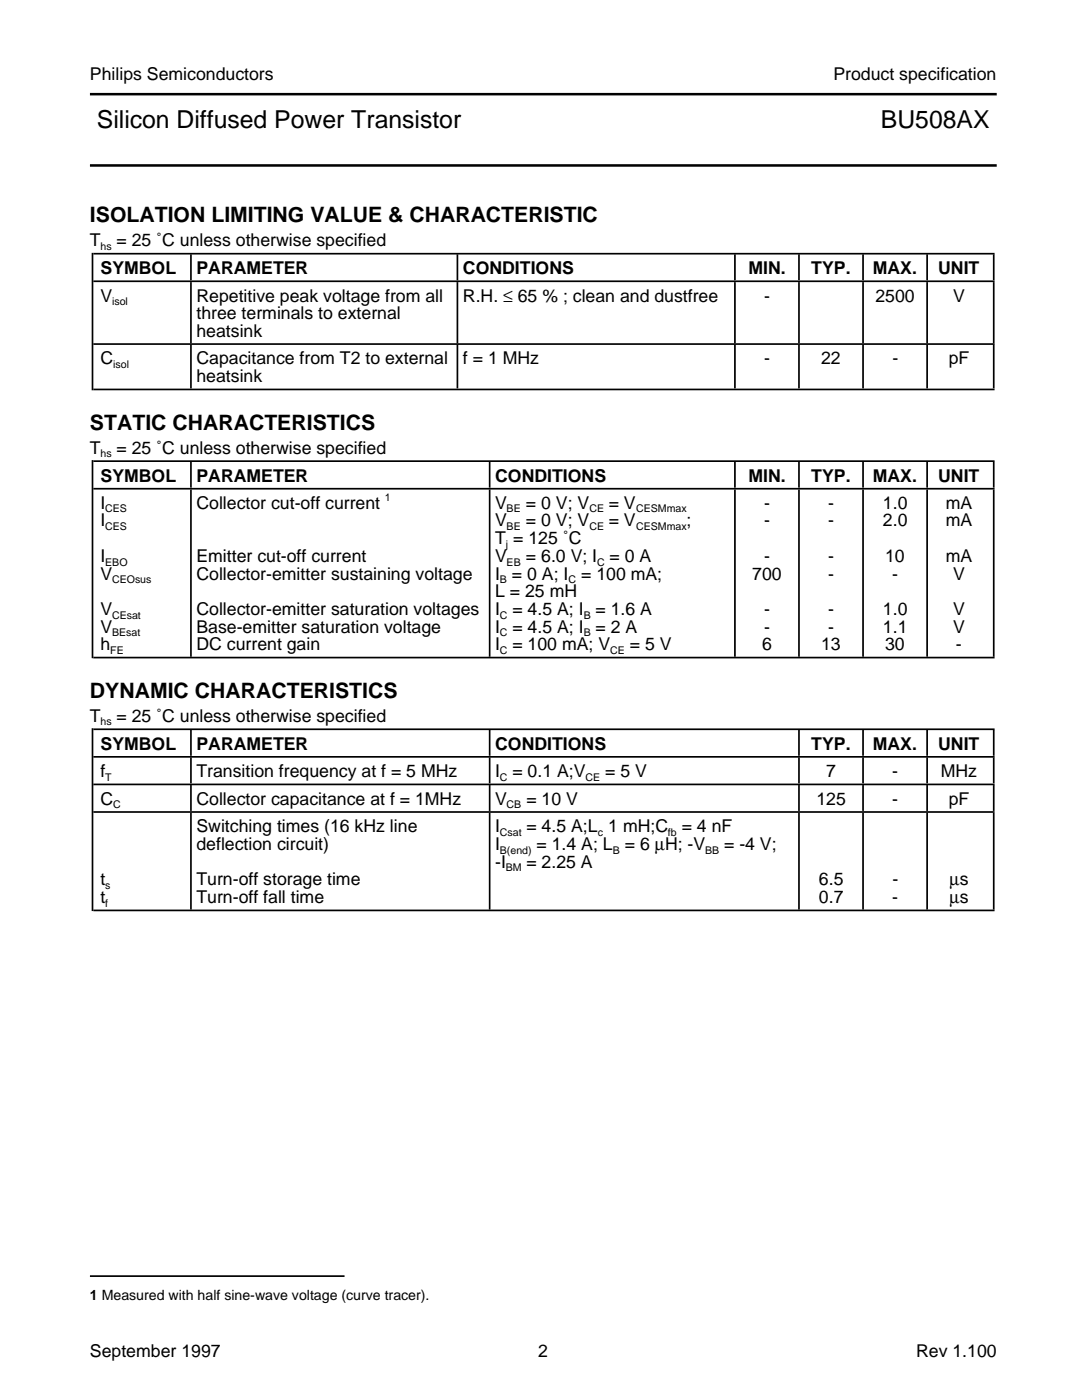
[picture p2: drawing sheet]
<svg xmlns="http://www.w3.org/2000/svg" width="216mm" height="279mm" viewBox="0 0 216 279" stroke-linecap="round" stroke-linejoin="round" font-family="sans-serif">
<defs><g id="words">
<g font-size="4.9">
<text x="19.3" y="25.5">Silicon Diffused Power Transistor</text>
<text x="175.8" y="25.5">BU508AX</text>
</g>
<g font-size="4.2">
<text x="17.9" y="44.4">ISOLATION LIMITING VALUE &amp; CHARACTERISTIC</text>
<text x="17.9" y="85.8">STATIC CHARACTERISTICS</text>
<text x="17.9" y="139.4">DYNAMIC CHARACTERISTICS</text>
</g>
<g font-size="3.5">
<text x="17.9" y="16">Philips Semiconductors</text>
<text x="166.3" y="16">Product specification</text>
<text x="17.9" y="49.2">T</text>
<text x="23.2" y="49.2">= 25 ˚C unless otherwise specified</text>
<text x="20.1" y="54.7">SYMBOL</text>
<text x="39.2" y="54.7">PARAMETER</text>
<text x="92.4" y="54.7">CONDITIONS</text>
<text x="149.4" y="54.7">MIN.</text>
<text x="161.9" y="54.7">TYP.</text>
<text x="174.2" y="54.7">MAX.</text>
<text x="187.2" y="54.7">UNIT</text>
<text x="20.1" y="60.2">V</text>
<text x="39.2" y="60.2">Repetitive peak voltage from all</text>
<text x="39.2" y="63.7">three terminals to external</text>
<text x="92.4" y="60.2">R.H. ≤ 65 % ; clean and dustfree</text>
<text x="152.5" y="60.2">-</text>
<text x="174.7" y="60.2">2500</text>
<text x="190.2" y="60.2">V</text>
<text x="39.2" y="67.2">heatsink</text>
<text x="20.1" y="72.7">C</text>
<text x="39.2" y="72.7">Capacitance from T2 to external</text>
<text x="39.2" y="76.2">heatsink</text>
<text x="92.4" y="72.7">f = 1 MHz</text>
<text x="152.5" y="72.7">-</text>
<text x="163.8" y="72.7">22</text>
<text x="178.1" y="72.7">-</text>
<text x="189.3" y="72.7">pF</text>
<text x="17.9" y="90.6">T</text>
<text x="23.2" y="90.6">= 25 ˚C unless otherwise specified</text>
<text x="20.1" y="96.1">SYMBOL</text>
<text x="20.1" y="101.6">I</text>
<text x="39.2" y="96.1">PARAMETER</text>
<text x="39.2" y="101.6">Collector cut-off current</text>
<text x="98.8" y="96.1">CONDITIONS</text>
<text x="98.8" y="101.6">V</text>
<text x="105" y="101.6">= 0 V; V</text>
<text x="121.5" y="101.6">= V</text>
<text x="149.4" y="96.1">MIN.</text>
<text x="152.5" y="101.6">-</text>
<text x="161.9" y="96.1">TYP.</text>
<text x="165.3" y="101.6">-</text>
<text x="174.2" y="96.1">MAX.</text>
<text x="176.2" y="101.6">1.0</text>
<text x="187.2" y="96.1">UNIT</text>
<text x="188.7" y="101.6">mA</text>
<text x="20.1" y="105.1">I</text>
<text x="98.8" y="105.1">V</text>
<text x="105" y="105.1">= 0 V; V</text>
<text x="121.5" y="105.1">= V</text>
<text x="137" y="105.1">;</text>
<text x="152.5" y="105.1">-</text>
<text x="165.3" y="105.1">-</text>
<text x="176.2" y="105.1">2.0</text>
<text x="188.7" y="105.1">mA</text>
<text x="20.1" y="112.2">I</text>
<text x="39.2" y="112.2">Emitter cut-off current</text>
<text x="98.8" y="108.6">T = 125 ˚C</text>
<text x="98.8" y="112.2">V</text>
<text x="105" y="112.2">= 6.0 V; I = 0 A</text>
<text x="152.5" y="112.2">-</text>
<text x="165.3" y="112.2">-</text>
<text x="176.6" y="112.2">10</text>
<text x="188.7" y="112.2">mA</text>
<text x="20.1" y="115.7">V</text>
<text x="39.2" y="115.7">Collector-emitter sustaining voltage</text>
<text x="98.8" y="119.2">L = 25 mH</text>
<text x="98.8" y="115.7">I = 0 A; I</text>
<text x="116" y="115.7">= 100 mA;</text>
<text x="150.1" y="115.7">700</text>
<text x="165.3" y="115.7">-</text>
<text x="178.1" y="115.7">-</text>
<text x="190.2" y="115.7">V</text>
<text x="20.1" y="122.8">V</text>
<text x="39.2" y="122.8">Collector-emitter saturation voltages</text>
<text x="98.8" y="122.8">I = 4.5 A; I = 1.6 A</text>
<text x="152.5" y="122.8">-</text>
<text x="165.3" y="122.8">-</text>
<text x="176.2" y="122.8">1.0</text>
<text x="190.2" y="122.8">V</text>
<text x="20.1" y="126.2">V</text>
<text x="20.1" y="129.8">h</text>
<text x="39.2" y="126.2">Base-emitter saturation voltage</text>
<text x="39.2" y="129.8">DC current gain</text>
<text x="98.8" y="129.8">I = 100 mA; V</text>
<text x="98.8" y="126.2">I = 4.5 A; I = 2 A</text>
<text x="125.7" y="129.8">= 5 V</text>
<text x="152.1" y="129.8">6</text>
<text x="152.5" y="126.2">-</text>
<text x="163.8" y="129.8">13</text>
<text x="165.3" y="126.2">-</text>
<text x="176.2" y="126.2">1.1</text>
<text x="176.6" y="129.8">30</text>
<text x="190.2" y="126.2">V</text>
<text x="190.8" y="129.8">-</text>
<text x="17.9" y="144.1">T</text>
<text x="20.1" y="149.6">SYMBOL</text>
<text x="23.2" y="144.1">= 25 ˚C unless otherwise specified</text>
<text x="39.2" y="149.6">PARAMETER</text>
<text x="98.8" y="149.6">CONDITIONS</text>
<text x="161.9" y="149.6">TYP.</text>
<text x="174.2" y="149.6">MAX.</text>
<text x="187.2" y="149.6">UNIT</text>
<text x="20.1" y="155.1">f</text>
<text x="39.2" y="155.1">Transition frequency at f = 5 MHz</text>
<text x="98.8" y="155.1">I = 0.1 A;V</text>
<text x="120.8" y="155.1">= 5 V</text>
<text x="164.8" y="155.1">7</text>
<text x="178.1" y="155.1">-</text>
<text x="187.7" y="155.1">MHz</text>
<text x="20.1" y="160.6">C</text>
<text x="39.2" y="160.6">Collector capacitance at f = 1MHz</text>
<text x="98.8" y="160.6">V</text>
<text x="105" y="160.6">= 10 V</text>
<text x="162.9" y="160.6">125</text>
<text x="178.1" y="160.6">-</text>
<text x="189.3" y="160.6">pF</text>
<text x="39.2" y="166.1">Switching times (16 kHz line</text>
<text x="98.8" y="166.1">I</text>
<text x="105" y="166.1">= 4.5 A;L 1 mH;C</text>
<text x="136" y="166.1">= 4 nF</text>
<text x="39.2" y="169.6">deflection circuit)</text>
<text x="98.8" y="169.6">I</text>
<text x="98.8" y="173.1">-I</text>
<text x="105" y="173.1">= 2.25 A</text>
<text x="107.1" y="169.6">= 1.4 A; L = 6 µH; -V</text>
<text x="144.5" y="169.6">= -4 V;</text>
<text x="20.1" y="176.7">t</text>
<text x="39.2" y="176.7">Turn-off storage time</text>
<text x="163.4" y="176.7">6.5</text>
<text x="178.1" y="176.7">-</text>
<text x="189.5" y="176.7">µs</text>
<text x="20.1" y="180.2">t</text>
<text x="39.2" y="180.2">Turn-off fall time</text>
<text x="163.4" y="180.2">0.7</text>
<text x="178.1" y="180.2">-</text>
<text x="189.5" y="180.2">µs</text>
<text x="17.9" y="270.8">September 1997</text>
<text x="107.4" y="270.8">2</text>
<text x="182.8" y="270.8">Rev 1.100</text>
</g>
<text font-size="2.8" x="17.9" y="259.4">1 Measured with half sine-wave voltage (curve tracer).</text>
<g font-size="2.1">
<text x="20.1" y="49.9">hs</text>
<text x="22.4" y="60.9">isol</text>
<text x="22.6" y="73.4">isol</text>
<text x="20.1" y="91.3">hs</text>
<text x="76.8" y="100">1</text>
<text x="21" y="102.3">CES</text>
<text x="21" y="105.8">CES</text>
<text x="101.1" y="102.3">BE</text>
<text x="101.1" y="105.8">BE</text>
<text x="117.6" y="102.3">CE</text>
<text x="117.6" y="105.8">CE</text>
<text x="126.9" y="102.3">CESMmax</text>
<text x="126.9" y="105.8">CESMmax</text>
<text x="21" y="112.9">EBO</text>
<text x="100.9" y="109.3">j</text>
<text x="101.1" y="112.9">EB</text>
<text x="119.1" y="112.9">C</text>
<text x="22.4" y="116.4">CEOsus</text>
<text x="99.7" y="116.4">B</text>
<text x="113.5" y="116.4">C</text>
<text x="22.4" y="123.4">CEsat</text>
<text x="99.7" y="123.4">C</text>
<text x="116.5" y="123.4">B</text>
<text x="22" y="130.5">FE</text>
<text x="22.4" y="127">BEsat</text>
<text x="99.7" y="127">C</text>
<text x="99.7" y="130.5">C</text>
<text x="116.5" y="127">B</text>
<text x="121.8" y="130.5">CE</text>
<text x="20.1" y="144.8">hs</text>
<text x="21" y="155.8">T</text>
<text x="99.7" y="155.8">C</text>
<text x="116.8" y="155.8">CE</text>
<text x="22.6" y="161.3">C</text>
<text x="101.1" y="161.3">CB</text>
<text x="99.7" y="166.8">Csat</text>
<text x="119.3" y="166.8">c</text>
<text x="133.3" y="166.8">fb</text>
<text x="99.7" y="170.3">B(end)</text>
<text x="100.9" y="173.8">BM</text>
<text x="122.3" y="170.3">B</text>
<text x="140.7" y="170.3">BB</text>
<text x="21" y="177.4">s</text>
<text x="21" y="180.9">f</text>
</g>
</g></defs>
<g fill="none" stroke="#000" stroke-width=".34">
<path d="M18.6 56.1h179.9M18.6 50.6h179.9M18.6 77.7h179.9M18.6 68.7h179.9M18.6 97.5h179.9M18.6 92h179.9M18.6 131.2h179.9M18.6 156.5h179.9M18.6 151h179.9M18.6 145.5h179.9M18.6 162.1h179.9M18.6 181.7h179.9"/>
<path d="M17.9 254.7h50.8"/>
</g>
<path d="M37.9 171.9h.4M97.5 171.9h.4M159.3 171.9h.3M172 171.9h.4M184.8 171.9h.4M198.1 171.9h.4" fill="none" stroke="#000" stroke-width="19.3" stroke-linecap="butt"/>
<g fill="none" stroke="#000" stroke-width="5.2" stroke-linecap="butt">
<path d="M37.9 53.3h.4M91.1 53.3h.3M146.5 53.3h.3M159.3 53.3h.3M172 53.3h.4M184.8 53.3h.4M198.1 53.3h.4M37.9 94.7h.4M97.5 94.7h.4M146.5 94.7h.3M159.3 94.7h.3M172 94.7h.4"/>
<path d="M184.8 94.7h.4M198.1 94.7h.4M37.9 159.3h.4M37.9 153.8h.4M37.9 148.3h.4M97.5 159.3h.4M97.5 153.8h.4M97.5 148.3h.4M159.3 159.3h.3M159.3 153.8h.3M159.3 148.3h.3M172 159.3h.4"/>
<path d="M172 153.8h.4M172 148.3h.4M184.8 159.3h.4M184.8 153.8h.4M184.8 148.3h.4M198.1 159.3h.4M198.1 153.8h.4M198.1 148.3h.4"/>
</g>
<path d="M18.3 163.6h.3" fill="none" stroke="#000" stroke-width="36.5" stroke-linecap="butt"/>
<path d="M37.9 114.4h.4M97.5 114.4h.4M146.5 114.4h.3M159.3 114.4h.3M172 114.4h.4M184.8 114.4h.4M198.1 114.4h.4" fill="none" stroke="#000" stroke-width="33.4" stroke-linecap="butt"/>
<path d="M18.3 111.6h.3" fill="none" stroke="#000" stroke-width="39.5" stroke-linecap="butt"/>
<path d="M37.9 73.2h.4M91.1 73.2h.3M146.5 73.2h.3M159.3 73.2h.3M172 73.2h.4M184.8 73.2h.4M198.1 73.2h.4" fill="none" stroke="#000" stroke-width="8.7" stroke-linecap="butt"/>
<path d="M37.9 62.4h.4M91.1 62.4h.3M146.5 62.4h.3M159.3 62.4h.3M172 62.4h.4M184.8 62.4h.4M198.1 62.4h.4" fill="none" stroke="#000" stroke-width="12.2" stroke-linecap="butt"/>
<path d="M18.3 64.2h.3" fill="none" stroke="#000" stroke-width="27.4" stroke-linecap="butt"/>
<path d="M17.9 18.8h181M17.9 33h181" fill="none" stroke="#000" stroke-width=".51"/>
<use href="#words"/>
</svg>
